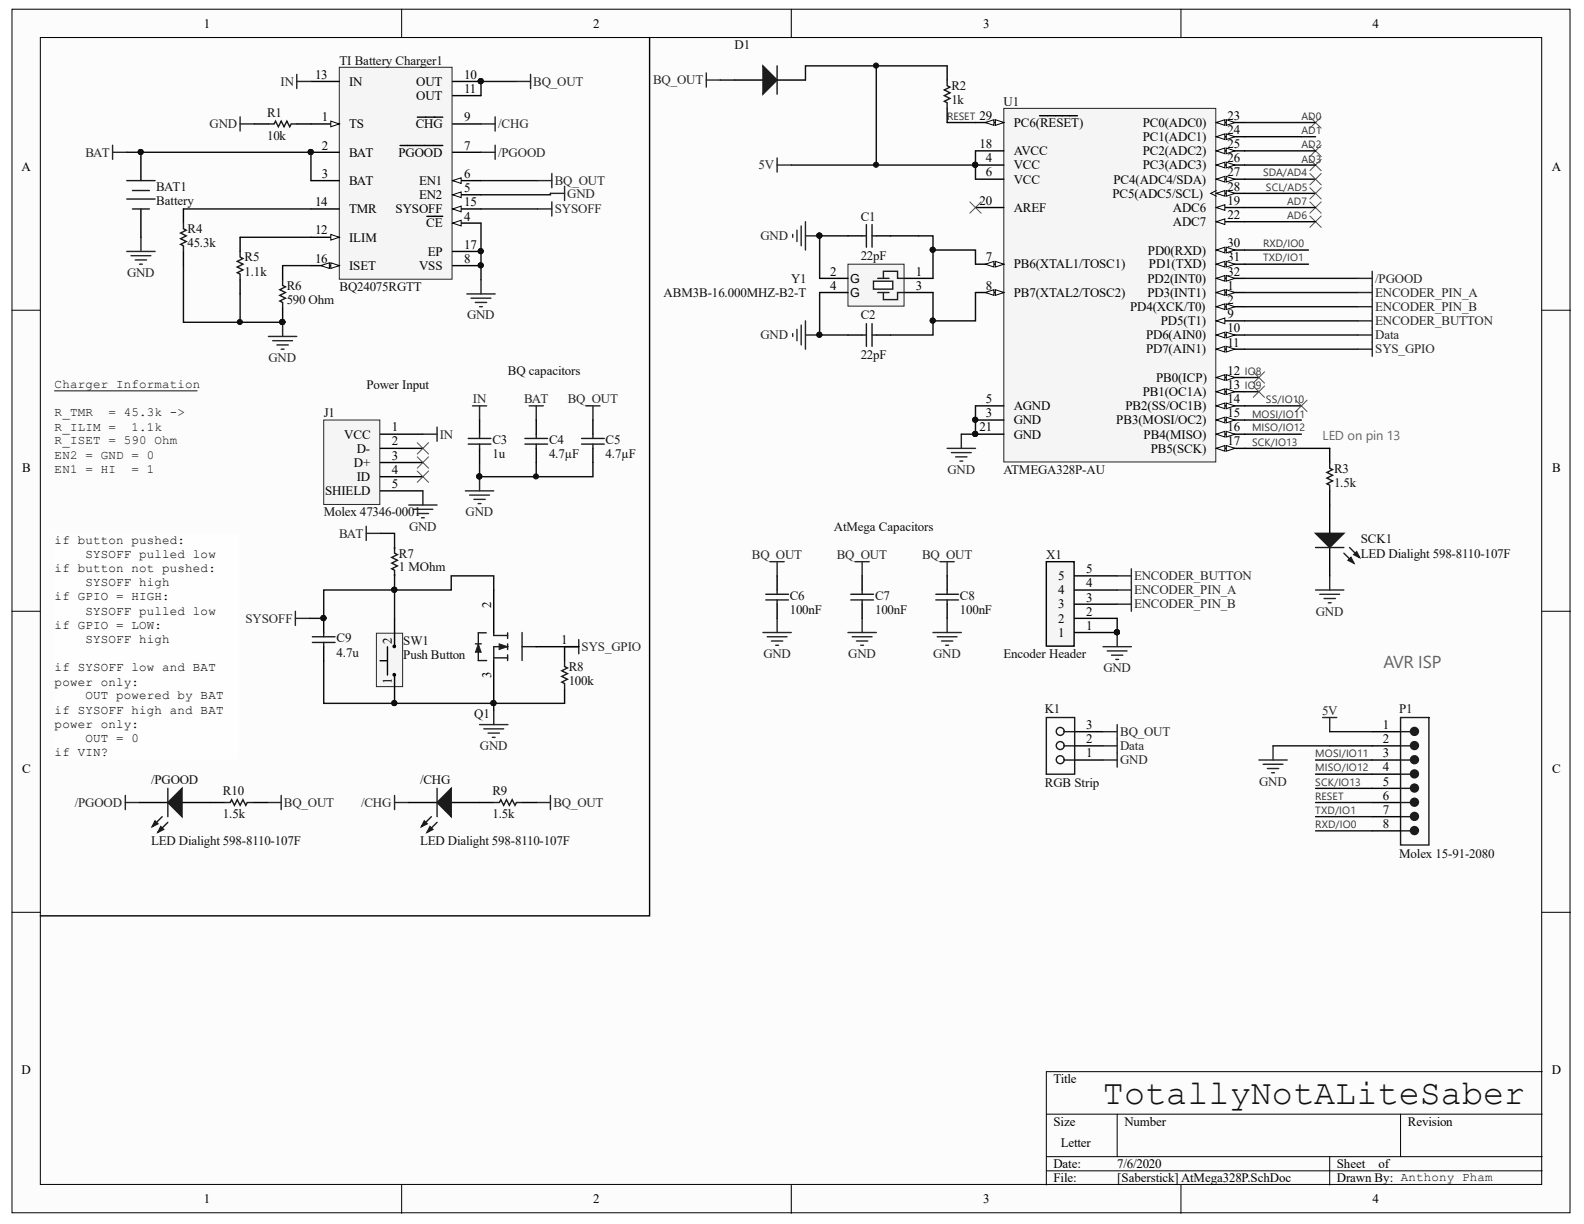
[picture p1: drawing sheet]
<svg xmlns="http://www.w3.org/2000/svg" width="279mm" height="216mm" viewBox="0 0 279 216" stroke-linecap="round" stroke-linejoin="round" font-family="sans-serif">
<defs><g id="words">
<text font-size="6.2" fill="#0e0e0e" x="194.5" y="194.7">TotallyNotALiteSaber</text>
<text font-size="3" fill="#646464" x="244" y="117.8">AVR ISP</text>
<g font-size="2.3">
<text x="35.9" y="4.9">1</text>
<text x="104.6" y="4.9">2</text>
<text x="173.4" y="4.9">3</text>
<text x="242.1" y="4.9">4</text>
<text x="55.6" y="13.9">13</text>
<text x="61.6" y="15.1">IN</text>
<text x="73.4" y="15.1">OUT</text>
<text x="73.4" y="17.6">OUT</text>
<text x="81.9" y="13.9">10</text>
<text x="81.9" y="16.4">11</text>
<text x="56.8" y="21.4">1</text>
<text x="61.6" y="22.6">TS</text>
<text x="73.3" y="22.6">CHG</text>
<text x="81.9" y="21.4">9</text>
<text x="172.8" y="21.1">29</text>
<text x="178.8" y="22.4">PC6(RESET)</text>
<text x="201.6" y="22.4">PC0(ADC0)</text>
<text x="216.5" y="23.6">24</text>
<text x="216.5" y="21.1">23</text>
<text x="56.8" y="26.4">2</text>
<text x="61.6" y="27.7">BAT</text>
<text x="70.3" y="27.7">PGOOD</text>
<text x="81.9" y="26.4">7</text>
<text x="172.8" y="26.1">18</text>
<text x="173.9" y="28.6">4</text>
<text x="178.8" y="29.9">VCC</text>
<text x="178.8" y="27.4">AVCC</text>
<text x="201.6" y="29.9">PC3(ADC3)</text>
<text x="201.6" y="27.4">PC2(ADC2)</text>
<text x="201.6" y="24.9">PC1(ADC1)</text>
<text x="216.5" y="28.6">26</text>
<text x="216.5" y="26.1">25</text>
<text x="3.8" y="30.2">A</text>
<text x="56.8" y="31.4">3</text>
<text x="61.6" y="32.6">BAT</text>
<text x="73.9" y="35.1">EN2</text>
<text x="73.9" y="32.6">EN1</text>
<text x="81.9" y="33.8">5</text>
<text x="81.9" y="31.4">6</text>
<text x="173.9" y="31.1">6</text>
<text x="178.8" y="32.4">VCC</text>
<text x="196.2" y="34.8">PC5(ADC5/SCL)</text>
<text x="196.4" y="32.4">PC4(ADC4/SDA)</text>
<text x="216.5" y="33.7">28</text>
<text x="216.5" y="31.1">27</text>
<text x="273.7" y="30.2">A</text>
<text x="55.6" y="41.4">12</text>
<text x="55.6" y="36.4">14</text>
<text x="61.6" y="37.6">TMR</text>
<text x="69.8" y="37.6">SYSOFF</text>
<text x="75.2" y="40.1">CE</text>
<text x="81.9" y="38.9">4</text>
<text x="81.9" y="36.4">15</text>
<text x="172.8" y="36.1">20</text>
<text x="178.8" y="37.4">AREF</text>
<text x="206.9" y="39.8">ADC7</text>
<text x="206.9" y="37.4">ADC6</text>
<text x="216.5" y="38.6">22</text>
<text x="216.5" y="36.1">19</text>
<text x="55.6" y="46.3">16</text>
<text x="61.6" y="42.6">ILIM</text>
<text x="61.6" y="47.6">ISET</text>
<text x="73.9" y="47.6">VSS</text>
<text x="75.4" y="45.1">EP</text>
<text x="81.9" y="46.3">8</text>
<text x="81.9" y="43.9">17</text>
<text x="173.9" y="46.1">7</text>
<text x="178.8" y="47.4">PB6(XTAL1/TOSC1)</text>
<text x="202.5" y="44.9">PD0(RXD)</text>
<text x="202.7" y="47.4">PD1(TXD)</text>
<text x="216.5" y="46.1">31</text>
<text x="216.5" y="43.6">30</text>
<text x="146.4" y="51.1">4</text>
<text x="146.4" y="48.6">2</text>
<text x="161.6" y="48.6">1</text>
<text x="161.6" y="51.1">3</text>
<text x="173.9" y="51.1">8</text>
<text x="178.8" y="52.3">PB7(XTAL2/TOSC2)</text>
<text x="202.4" y="52.3">PD3(INT1)</text>
<text x="202.4" y="49.9">PD2(INT0)</text>
<text x="216.5" y="53.6">2</text>
<text x="216.5" y="51.1">1</text>
<text x="216.5" y="48.6">32</text>
<text x="199.4" y="54.9">PD4(XCK/T0)</text>
<text x="202.1" y="59.9">PD6(AIN0)</text>
<text x="204.8" y="57.3">PD5(T1)</text>
<text x="216.5" y="58.6">10</text>
<text x="216.5" y="56.1">9</text>
<text x="202.1" y="62.3">PD7(AIN1)</text>
<text x="216.5" y="61.1">11</text>
<text x="173.9" y="71.1">5</text>
<text x="201.6" y="69.9">PB1(OC1A)</text>
<text x="203.9" y="67.3">PB0(ICP)</text>
<text x="216.5" y="71.1">14</text>
<text x="216.5" y="68.6">13</text>
<text x="216.5" y="66.1">12</text>
<text x="60.7" y="77.4">VCC</text>
<text x="69.1" y="76.1">1</text>
<text x="172.8" y="76.1">21</text>
<text x="173.9" y="73.6">3</text>
<text x="178.8" y="74.8">GND</text>
<text x="178.8" y="77.4">GND</text>
<text x="178.8" y="72.4">AGND</text>
<text x="196.9" y="74.8">PB3(MOSI/OC2)</text>
<text x="198.5" y="72.4">PB2(SS/OC1B)</text>
<text x="201.7" y="77.4">PB4(MISO)</text>
<text x="216.5" y="76.1">16</text>
<text x="216.5" y="73.6">15</text>
<text x="3.9" y="83.3">B</text>
<text x="62.4" y="82.4">D+</text>
<text x="62.9" y="79.8">D-</text>
<text x="69.1" y="78.6">2</text>
<text x="69.1" y="81.1">3</text>
<text x="69.1" y="83.6">4</text>
<text x="203" y="79.8">PB5(SCK)</text>
<text x="216.5" y="78.6">17</text>
<text x="273.8" y="83.3">B</text>
<text x="57.3" y="87.4">SHIELD</text>
<text x="62.9" y="84.8">ID</text>
<text x="69.1" y="86.1">5</text>
<text x="191.6" y="101.1">5</text>
<text x="86.6" y="107.2" transform="rotate(-90 86.6 107.2)">2</text>
<text x="186.7" y="102.3">5</text>
<text x="186.7" y="104.9">4</text>
<text x="186.7" y="107.3">3</text>
<text x="191.6" y="103.6">4</text>
<text x="191.6" y="106.1">3</text>
<text x="69.1" y="113.6" transform="rotate(-90 69.1 113.6)">2</text>
<text x="99" y="113.6">1</text>
<text x="186.7" y="109.8">2</text>
<text x="186.7" y="112.3">1</text>
<text x="191.6" y="108.6">2</text>
<text x="191.6" y="111.1">1</text>
<text x="86.6" y="119.7" transform="rotate(-90 86.6 119.7)">3</text>
<text x="69.1" y="120.7" transform="rotate(-90 69.1 120.7)">1</text>
<text x="191.6" y="131.1">2</text>
<text x="191.6" y="128.5">3</text>
<text x="243.9" y="128.5">1</text>
<text x="243.9" y="131.1">2</text>
<text x="3.9" y="136.4">C</text>
<text x="191.6" y="133.6">1</text>
<text x="243.9" y="133.6">3</text>
<text x="243.9" y="136.1">4</text>
<text x="273.8" y="136.4">C</text>
<text x="243.9" y="138.6">5</text>
<text x="243.9" y="141">6</text>
<text x="243.9" y="143.6">7</text>
<text x="243.9" y="146">8</text>
<text x="3.8" y="189.5">D</text>
<text x="185.8" y="191">Title</text>
<text x="273.7" y="189.5">D</text>
<text x="185.8" y="198.5">Size</text>
<text x="187.1" y="202.3">Letter</text>
<text x="198.3" y="198.5">Number</text>
<text x="248.3" y="198.5">Revision</text>
<text x="185.8" y="206.1">Date:</text>
<text x="185.8" y="208.5">File:</text>
<text x="197.1" y="206.1">7/6/2020</text>
<text x="197.1" y="208.5">[Saberstick] AtMega328P.SchDoc</text>
<text x="235.8" y="206.1">Sheet</text>
<text x="235.8" y="208.5">Drawn By: Anthony Pham</text>
<text x="243.1" y="206.1">of</text>
<text x="35.9" y="212.2">1</text>
<text x="104.6" y="212.2">2</text>
<text x="173.4" y="212.2">3</text>
<text x="242.1" y="212.2">4</text>
</g>
<g font-size="2.3" fill="#0e0e0e">
<text x="59.9" y="11.4">TI Battery Charger1</text>
<text x="129.6" y="8.6">D1</text>
<text x="167.8" y="15.9">R2</text>
<text x="47.1" y="20.6">R1</text>
<text x="167.8" y="18.4">1k</text>
<text x="177" y="18.6">U1</text>
<text x="47.1" y="24.6">10k</text>
<text x="27.6" y="33.7">BAT1</text>
<text x="27.6" y="36.1">Battery</text>
<text x="33.1" y="41.1">R4</text>
<text x="151.8" y="38.9">C1</text>
<text x="33.1" y="43.6">45.3k</text>
<text x="43.1" y="46.1">R5</text>
<text x="151.8" y="45.8">22pF</text>
<text x="43.1" y="48.6">1.1k</text>
<text x="50.6" y="51.1">R6</text>
<text x="50.6" y="53.6">590 Ohm</text>
<text x="59.9" y="51.3">BQ24075RGTT</text>
<text x="117.1" y="52.3">ABM3B-16.000MHZ-B2-T</text>
<text x="139.6" y="49.9">Y1</text>
<text x="151.8" y="56.3">C2</text>
<text x="151.8" y="63.3">22pF</text>
<text x="64.6" y="68.6">Power Input</text>
<text x="89.6" y="66.1">BQ capacitors</text>
<text x="57.1" y="73.6">J1</text>
<text x="86.9" y="78.3">C3</text>
<text x="86.9" y="80.8">1u</text>
<text x="96.8" y="78.3">C4</text>
<text x="96.8" y="80.8">4.7µF</text>
<text x="106.8" y="78.3">C5</text>
<text x="106.8" y="80.8">4.7µF</text>
<text x="177" y="83.6">ATMEGA328P-AU</text>
<text x="235.3" y="83.4">R3</text>
<text x="235.3" y="85.8">1.5k</text>
<text x="57.1" y="91.1">Molex 47346-0001</text>
<text x="147.1" y="93.6">AtMega Capacitors</text>
<text x="240" y="95.8">SCK1</text>
<text x="70.4" y="98.3">R7</text>
<text x="70.4" y="100.8">1 MOhm</text>
<text x="184.6" y="98.6">X1</text>
<text x="240" y="98.3">LED Dialight 598-8110-107F</text>
<text x="139.3" y="105.9">C6</text>
<text x="154.4" y="105.9">C7</text>
<text x="169.3" y="105.9">C8</text>
<text x="59.4" y="113.3">C9</text>
<text x="71.1" y="113.7">SW1</text>
<text x="139.3" y="108.3">100nF</text>
<text x="154.4" y="108.3">100nF</text>
<text x="169.3" y="108.3">100nF</text>
<text x="59.4" y="115.8">4.7u</text>
<text x="71.1" y="116.2">Push Button</text>
<text x="100.3" y="118.3">R8</text>
<text x="177" y="116.1">Encoder Header</text>
<text x="100.3" y="120.8">100k</text>
<text x="184.3" y="125.8">K1</text>
<text x="246.8" y="125.8">P1</text>
<text x="83.7" y="126.6">Q1</text>
<text x="26.6" y="138.3">/PGOOD</text>
<text x="39.3" y="140.3">R10</text>
<text x="74.1" y="138.3">/CHG</text>
<text x="86.9" y="140.3">R9</text>
<text x="184.3" y="138.8">RGB Strip</text>
<text x="26.6" y="149.1">LED Dialight 598-8110-107F</text>
<text x="39.3" y="144.3">1.5k</text>
<text x="74.1" y="149.1">LED Dialight 598-8110-107F</text>
<text x="86.9" y="144.3">1.5k</text>
<text x="246.8" y="151.3">Molex 15-91-2080</text>
</g>
<g font-size="2.3" fill="#262626">
<text x="49.5" y="15.1">IN</text>
<text x="94.1" y="15.1">BQ_OUT</text>
<text x="115.2" y="14.9">BQ_OUT</text>
<text x="37" y="22.6">GND</text>
<text x="87.9" y="22.6">/CHG</text>
<text x="15.1" y="27.7">BAT</text>
<text x="87.9" y="27.7">/PGOOD</text>
<text x="133.8" y="29.9">5V</text>
<text x="97.9" y="32.6">BQ_OUT</text>
<text x="100.1" y="34.8">GND</text>
<text x="97.9" y="37.6">SYSOFF</text>
<text x="134.1" y="42.4">GND</text>
<text x="22.4" y="48.9">GND</text>
<text x="242.6" y="52.3">ENCODER_PIN_A</text>
<text x="242.6" y="49.9">/PGOOD</text>
<text x="82.4" y="56.3">GND</text>
<text x="134.1" y="59.9">GND</text>
<text x="242.6" y="59.9">Data</text>
<text x="242.6" y="57.3">ENCODER_BUTTON</text>
<text x="242.6" y="54.9">ENCODER_PIN_B</text>
<text x="47.4" y="63.8">GND</text>
<text x="242.6" y="62.3">SYS_GPIO</text>
<text x="83.4" y="71.1">IN</text>
<text x="92.4" y="71.1">BAT</text>
<text x="100.1" y="71.1">BQ_OUT</text>
<text x="77.6" y="77.4">IN</text>
<text x="167.1" y="83.6">GND</text>
<text x="59.8" y="94.9">BAT</text>
<text x="72.1" y="93.6">GND</text>
<text x="82.1" y="91.1">GND</text>
<text x="132.6" y="98.6">BQ_OUT</text>
<text x="147.6" y="98.6">BQ_OUT</text>
<text x="162.6" y="98.6">BQ_OUT</text>
<text x="200" y="107.3">ENCODER_PIN_B</text>
<text x="200" y="104.9">ENCODER_PIN_A</text>
<text x="200" y="102.3">ENCODER_BUTTON</text>
<text x="43.3" y="109.8">SYSOFF</text>
<text x="232.1" y="108.6">GND</text>
<text x="102.6" y="114.8">SYS_GPIO</text>
<text x="134.7" y="116.1">GND</text>
<text x="149.6" y="116.1">GND</text>
<text x="164.6" y="116.1">GND</text>
<text x="194.6" y="118.6">GND</text>
<text x="197.6" y="129.8">BQ_OUT</text>
<text x="233.2" y="126.1">5V</text>
<text x="84.7" y="132.3">GND</text>
<text x="197.6" y="134.8">GND</text>
<text x="197.6" y="132.3">Data</text>
<text x="13.2" y="142.3">/PGOOD</text>
<text x="50.1" y="142.3">BQ_OUT</text>
<text x="63.7" y="142.3">/CHG</text>
<text x="97.6" y="142.3">BQ_OUT</text>
<text x="222.1" y="138.6">GND</text>
</g>
<text font-size="2.3" fill="#646464" x="233.3" y="77.5">LED on pin 13</text>
<g font-size="2.2">
<text x="150" y="49.9">G</text>
<text x="150" y="52.3">G</text>
<text x="9.6" y="95.9">if button pushed:</text>
<text x="9.6" y="100.9">if button not pushed:</text>
<text x="15.1" y="98.4">SYSOFF pulled low</text>
<text x="9.6" y="105.9">if GPIO = HIGH:</text>
<text x="15.1" y="103.4">SYSOFF high</text>
<text x="9.6" y="110.9">if GPIO = LOW:</text>
<text x="15.1" y="108.4">SYSOFF pulled low</text>
<text x="15.1" y="113.4">SYSOFF high</text>
<text x="9.6" y="118.4">if SYSOFF low and BAT</text>
<text x="9.6" y="120.9">power only:</text>
<text x="9.6" y="125.9">if SYSOFF high and BAT</text>
<text x="15.1" y="123.4">OUT powered by BAT</text>
<text x="9.6" y="128.4">power only:</text>
<text x="15.1" y="130.9">OUT = 0</text>
<text x="9.6" y="133.4">if VIN?</text>
</g>
<g font-size="2.2" fill="#0e0e0e">
<text x="9.6" y="68.4">Charger Information</text>
<text x="9.6" y="73.4">R_TMR</text>
<text x="9.6" y="75.9">R_ILIM =</text>
<text x="19.1" y="73.4">= 45.3k -&gt;</text>
<text x="23.2" y="75.9">1.1k</text>
<text x="9.6" y="78.4">R_ISET = 590 Ohm</text>
<text x="9.6" y="80.9">EN2 = GND = 0</text>
<text x="9.6" y="83.4">EN1 = HI</text>
<text x="23.2" y="83.4">= 1</text>
</g>
<g font-size="1.9" fill="#343434">
<text x="167" y="21.1">RESET</text>
<text x="229.6" y="23.7">AD1</text>
<text x="229.6" y="21.1">AD0</text>
<text x="229.6" y="28.7">AD3</text>
<text x="229.6" y="26.1">AD2</text>
<text x="222.8" y="31.1">SDA/AD4</text>
<text x="223.3" y="33.7">SCL/AD5</text>
<text x="227" y="38.6">AD6</text>
<text x="227" y="36.1">AD7</text>
<text x="222.8" y="46.1">TXD/IO1</text>
<text x="222.8" y="43.6">RXD/IO0</text>
<text x="219.6" y="66.1">IO8</text>
<text x="219.6" y="68.6">IO9</text>
<text x="223.3" y="71.1">SS/IO10</text>
<text x="220.8" y="73.7">MOSI/IO11</text>
<text x="220.8" y="76.1">MISO/IO12</text>
<text x="220.8" y="78.6">SCK/IO13</text>
<text x="232" y="136.1">MISO/IO12</text>
<text x="232" y="133.6">MOSI/IO11</text>
<text x="232" y="138.6">SCK/IO13</text>
<text x="232" y="143.6">TXD/IO1</text>
<text x="232" y="141">RESET</text>
<text x="232" y="146.1">RXD/IO0</text>
</g>
</g></defs>
<g fill="#fcfcfc" stroke="#000" stroke-width=".18">
<path d="M2.1 1.6h274.8v212.3h-274.8z"/>
<path d="M7.1 6.6h264.8v202.3h-264.8z"/>
</g>
<g fill="none" stroke="#000" stroke-width=".18">
<path d="M70.8 1.6v5M139.6 1.6v5M208.3 1.6v5M2.1 54.7h5M272 54.7h5M2.1 107.8h5M272 107.8h5M2.1 160.9h5M272 160.9h5M184.6 196.5h87.4M197.1 196.5v7.5M247 196.5v7.5"/>
<path d="M272 189h-87.4v20M70.8 209v5M139.6 209v5M184.6 204h87.4M184.6 206.5h87.4M208.3 209v5M234.5 204v5"/>
</g>
<path d="M19.9 25.6v2.5M19.9 26.9h2.5M82.3 51.8h5M83.1 52.6h3.5M83.8 53.3h2M84.6 54.1h.5M84.8 49.4v2.4" fill="none" stroke="#262626" stroke-width=".25"/>
<path d="M59.8 11.9h19.9v37.4h-19.9z" fill="#f5f5f5" stroke="#262626" stroke-width=".18"/>
<path d="M54.8 21.9h5" fill="none" stroke="#000" stroke-width=".25"/>
<path d="M58.3 21.4l1.5 .5-1.5 .5z" fill="#fcfcfc" stroke="#000" stroke-width=".18"/>
<path d="M54.8 26.9h5M54.8 31.9h5M79.8 39.4h5" fill="none" stroke="#000" stroke-width=".25"/>
<circle cx="54.8" cy="26.8" r=".45" fill="#0e0e0e" stroke="#0e0e0e" stroke-width=".18"/>
<path d="M79.8 39.4l1.5-.5v1z" fill="#fcfcfc" stroke="#000" stroke-width=".18"/>
<path d="M75.3 38.2h2.8M79.8 34.4h5" fill="none" stroke="#000" stroke-width=".25"/>
<path d="M79.8 34.4l1.5-.5v1z" fill="#fcfcfc" stroke="#000" stroke-width=".18"/>
<path d="M79.8 31.9h5" fill="none" stroke="#000" stroke-width=".25"/>
<path d="M79.8 31.9l1.5-.5v1z" fill="#fcfcfc" stroke="#000" stroke-width=".18"/>
<path d="M79.8 14.4h5M79.8 16.9h5M70.6 25.7h7.5M73.6 20.7h4.5M79.8 26.9h5M79.8 21.9h5M54.8 41.9h5M79.8 46.9h5" fill="none" stroke="#000" stroke-width=".25"/>
<g fill="#0e0e0e" stroke="#0e0e0e" stroke-width=".18">
<circle cx="84.8" cy="46.8" r=".45"/>
<circle cx="84.8" cy="14.3" r=".45"/>
</g>
<path d="M58.3 41.4l1.5 .5-1.5 .5z" fill="#fcfcfc" stroke="#000" stroke-width=".18"/>
<path d="M54.8 14.4h5M54.8 36.9h5M79.8 36.9h5" fill="none" stroke="#000" stroke-width=".25"/>
<path d="M79.8 36.9l1.5-.5v1z" fill="#fcfcfc" stroke="#000" stroke-width=".18"/>
<path d="M54.8 46.9h5" fill="none" stroke="#000" stroke-width=".25"/>
<g fill="#fcfcfc" stroke="#000" stroke-width=".18">
<path d="M58.3 46.4l1.5 .5-1.5 .5z"/>
<path d="M56.6 46.9l1.5-.5v1z"/>
</g>
<path d="M79.8 44.4h5" fill="none" stroke="#000" stroke-width=".25"/>
<g fill="#0e0e0e" stroke="#0e0e0e" stroke-width=".18">
<circle cx="84.8" cy="44.3" r=".45"/>
<circle cx="54.8" cy="26.8" r=".45"/>
<circle cx="84.8" cy="46.8" r=".45"/>
<circle cx="84.8" cy="14.3" r=".45"/>
<circle cx="49.8" cy="56.8" r=".45"/>
<circle cx="84.5" cy="84" r=".45"/>
</g>
<path d="M91.1 14.4h-6.3v2.5M22.4 26.9h32.4v5M32.4 36.9h22.4M84.8 36.9h10M84.8 31.9h10M84.8 39.4v10M97.1 34.1v.3h-12.3M42.4 41.9h12.4M49.9 46.9h4.9M104.6 81.6v2.5h-20" fill="none" stroke="#0e0e0e" stroke-width=".25"/>
<g fill="none" stroke="#262626" stroke-width=".25">
<path d="M52.3 13.1v2.5M52.3 14.4h2.5M91.1 14.4h2.5M93.6 13.1v2.5M42.4 21.9h2.5M42.4 20.6v2.5M84.8 21.9h2.5M84.8 26.9h2.5M87.3 20.6v2.5M87.3 25.6v2.5M94.8 36.9h2.5M97.3 35.6v2.5"/>
<path d="M22.4 44.4h5M23.1 45.1h3.5M23.9 45.9h2M24.6 46.6h.5M24.9 41.9v2.5M47.4 59.3h4.9M49.9 56.8v2.5M48.1 60.1h3.5M48.9 60.8h2M49.6 61.6h.5M83.3 71.6h2.5M84.6 71.6v2.5"/>
<path d="M93.3 71.6h2.5M94.6 71.6v2.5M103.3 71.6h2.5M104.6 71.6v2.5M64.6 92.8v2.5M64.6 94.1h2.5M82.1 86.6h5M82.8 87.3h3.5M83.6 88.1h2M84.3 88.8h.5M84.6 84.1v2.5M52.1 107.8v2.5"/>
<path d="M52.1 109.1h2.5M84.6 127.8h5M85.3 128.6h3.5M86.1 129.3h2M86.8 130.1h.5M87.1 125.3v2.5"/>
</g>
<path d="M184.6 99.1h4.9v14.9h-4.9z" fill="#f5f5f5" stroke="#000" stroke-width=".25"/>
<path d="M114.6 6.6v154.9h-107.5M189.6 101.6h7.5M189.6 104.1h7.5M189.6 106.6h7.5M189.6 109.1h7.5M189.6 111.6h7.5" fill="none" stroke="#000" stroke-width=".25"/>
<g fill="#0e0e0e" stroke="#0e0e0e" stroke-width=".18">
<circle cx="197" cy="111.5" r=".45"/>
<circle cx="42.3" cy="56.8" r=".45"/>
<circle cx="49.8" cy="56.8" r=".45"/>
<circle cx="94.5" cy="84" r=".45"/>
<circle cx="84.5" cy="84" r=".45"/>
</g>
<path d="M32.4 46.9v9.9h17.5M42.4 51.8v5M84.6 81.6v2.5M94.6 81.6v2.5M197.1 109.1v2.5" fill="none" stroke="#0e0e0e" stroke-width=".25"/>
<path d="M99.6 114.1h2.5M102.1 112.8v2.5M194.6 114.1h5M195.3 114.8h3.5M196.1 115.6h2M196.8 116.3h.5M197.1 111.6v2.5M197.1 106.6h2.5M197.1 104.1h2.5M197.1 101.6h2.5M199.6 100.3v7.5" fill="none" stroke="#262626" stroke-width=".25"/>
<path d="M66.4 111.7h4.6v9.4h-4.6z" fill="#f5f5f5" stroke="#262626" stroke-width=".18"/>
<g fill="none" stroke="#000" stroke-width=".25">
<path d="M67 116.5h1.3M68.3 114.1v5M69.6 109.1v5M69.6 119.1v5M87.1 104.1v7.5M87.1 116.6v7.5M94.6 114.1h7.5M189.6 134.1h5M189.6 131.6h5M189.6 129.1h5"/>
<circle cx="69.5" cy="114" r=".2"/>
<circle cx="69.5" cy="119" r=".2"/>
</g>
<g fill="#0e0e0e" stroke="#0e0e0e" stroke-width=".18">
<circle cx="69.5" cy="124" r=".45"/>
<circle cx="87" cy="124" r=".45"/>
</g>
<g fill="none" stroke="#1c1c1c" stroke-width=".25">
<path d="M83.9 113.6h1M84.4 114.8v1.7h1.4M85.8 111.6h-1.4v2M87.1 111.6v.5h2.4M87.1 116h2.4M89.5 114.1h-2.4v2.4M89.5 111.6v1M89.5 113.6v1M89.5 115.5v1M92.1 114.1h2.5M92.1 111.6v4.9M184.6 126.6h5v10h-5z"/>
<path d="M187.8 129.1h1.8M187.8 131.6h1.8M187.8 134.1h1.8"/>
</g>
<g fill="#1c1c1c" stroke="#1c1c1c" stroke-width=".18">
<path d="M84.4 113.6l.5 1.4h-1z"/>
<path d="M88 113.6l1.5 .5-1.5 .5z"/>
</g>
<path d="M87.1 124.1v1.2" fill="none" stroke="#0e0e0e" stroke-width=".25"/>
<path d="M9.6 68.9h25.2" fill="none" stroke="#0e0e0e" stroke-width=".18"/>
<path d="M9.6 94.1h32.4v39.9h-32.4z" fill="#fefefe" stroke="#fefefe" stroke-width=".18"/>
<g fill="#fefefe" stroke="#1c1c1c" stroke-width=".25">
<circle cx="187" cy="134" r=".7"/>
<circle cx="187" cy="131.5" r=".7"/>
<circle cx="187" cy="129" r=".7"/>
</g>
<g fill="none" stroke="#262626" stroke-width=".25">
<path d="M134.6 111.6h5M135.3 112.3h3.5M136.1 113.1h2M136.8 113.8h.5M137.1 109.1v2.5M149.6 111.6h5M150.3 112.3h3.5M151.1 113.1h2M151.8 113.8h.5M152.1 109.1v2.5M164.6 111.6h5M165.3 112.3h3.5"/>
<path d="M166.1 113.1h2M166.8 113.8h.5M167.1 109.1v2.5M194.6 134.1h2.5M194.6 131.6h2.5M197.1 130.3v5M22.1 141.6h2.5M22.1 140.3v2.5M47.1 141.6h2.5M49.6 140.3v2.5M69.6 140.3v2.5M69.6 141.6h2.5"/>
<path d="M94.6 141.6h2.5M97.1 140.3v2.5"/>
</g>
<path d="M69.6 104.1h-12.5v5h-2.5M87.1 104.1v-2.5h-7.5v2.5h-10v5" fill="none" stroke="#0e0e0e" stroke-width=".25"/>
<g fill="#0e0e0e" stroke="#0e0e0e" stroke-width=".18">
<circle cx="69.5" cy="104" r=".45"/>
<circle cx="57" cy="109" r=".45"/>
</g>
<path d="M57.1 74.1h9.9v14.9h-9.9z" fill="#f5f5f5" stroke="#262626" stroke-width=".18"/>
<g fill="none" stroke="#000" stroke-width=".25">
<path d="M24.9 26.9v5M24.9 36.9v5M32.4 36.9v2.5M44.9 21.9h2.5M52.3 21.9h2.5M32.4 44.4v2.5M42.4 41.9v2.5M42.4 49.4v2.4M49.9 46.9v2.5M49.9 54.3v2.5M67.1 76.6h7.5M67.1 79.1h7.5"/>
<path d="M84.6 74.1v2.5M84.6 79.1v2.5M67.1 81.6h7.5M67.1 84.1h7.5M67.1 86.6h7.5M69.6 96.6v.2M57.1 109.1v2.5M57.1 114.1v2.5M69.6 101.3v.3M99.6 114.1v2.5M137.1 101.6v2.5M137.1 106.6v2.5"/>
<path d="M152.1 101.6v2.5M152.1 106.6v2.5M167.1 101.6v2.5M167.1 106.6v2.5M99.6 121.6v2.5M24.6 141.6h5M32.1 141.6h7.5M44.6 141.6h2.5M72.1 141.6h5M79.6 141.6h7.5M92.1 141.6h2.5"/>
</g>
<g fill="none" stroke="#262626" stroke-width=".25">
<path d="M74.6 76.6h2.5M77.1 75.3v2.5M72.1 89.1h5M72.8 89.8h3.5M73.6 90.6h2M74.3 91.3h.5M74.6 86.6v2.5M135.8 99.1h2.5M137.1 99.1v2.5M150.8 99.1h2.5M152.1 99.1v2.5M165.8 99.1h2.5"/>
<path d="M167.1 99.1v2.5M194.6 129.1h2.5M197.1 127.8v2.5"/>
</g>
<g fill="#0e0e0e" stroke="#0e0e0e" stroke-width=".18">
<circle cx="24.8" cy="26.8" r=".45"/>
<circle cx="49.8" cy="56.8" r=".45"/>
<circle cx="69.5" cy="104" r=".45"/>
<circle cx="57" cy="109" r=".45"/>
</g>
<g fill="none" stroke="#1c1c1c" stroke-width=".25">
<path d="M22.4 35.1h5M22.4 31.9h5M23.4 33.6h3M23.4 36.9h3M32.4 39.4v1l.5 .2-1 .5 1 .5-1 .5 1 .5-1 .5 .5 .3v1M47.4 21.9h1l.2-.5 .5 1 .5-1 .5 1 .5-1 .5 1 .3-.5h.9M42.4 44.4v1l.5 .2-1 .5 1 .5-1 .5 1 .5-1 .5 .5 .3v1M49.9 49.4v.9l.5 .3-1 .5 1 .5-1 .5 1 .5-1 .5 .5 .2v1M82.6 77.3h4M82.6 78.3h4M84.6 76.6v.7M84.6 78.3v.8"/>
<path d="M69.6 96.6v1l.5 .2-1 .5 1 .5-1 .5 1 .5-1 .5 .5 .3v1M55.1 112.3h4M55.1 113.3h4M57.1 111.6v.7M57.1 113.3v.8M99.6 116.6v1l.5 .2-1 .5 1 .5-1 .5 1 .5-1 .5 .5 .3v1M135.1 104.8h4M135.1 105.8h4M137.1 104.1v.7M137.1 105.8v.8M150.1 104.8h4M150.1 105.8h4"/>
<path d="M152.1 104.1v.7M152.1 105.8v.8M165.1 104.8h4M165.1 105.8h4M167.1 104.1v.7M167.1 105.8v.8M29.6 139.1v5M77.1 139.1v5M28.6 144.1l-1.7 1.7M29.6 145.1l-1.7 1.7M39.6 141.6h1l.3-.5 .5 1 .5-1 .5 1 .5-1 .5 1 .2-.5h1M76.1 144.1l-1.8 1.7"/>
<path d="M77.1 145.1l-1.8 1.7M87.1 141.6h1l.2-.5 .5 1 .5-1 .5 1 .5-1 .5 1 .3-.5h1"/>
</g>
<path d="M67.1 94.1h2.5v2.5M57.1 116.6v7.5h42.5M69.6 101.6v2.5" fill="none" stroke="#0e0e0e" stroke-width=".25"/>
<g fill="#1c1c1c" stroke="#1c1c1c" stroke-width=".25">
<path d="M77.1 141.6l2.5-2.5v5z"/>
<path d="M74.8 144.8l.5 .5-1 .5z"/>
<path d="M75.8 145.8l.5 .5-1 .5z"/>
<path d="M29.6 141.6l2.5-2.5v5z"/>
<path d="M27.4 144.8l.5 .5-1 .5z"/>
<path d="M28.4 145.8l.5 .5-1 .5z"/>
</g>
<path d="M73.6 78.1l2 2M75.6 78.1l-2 2M73.6 80.6l2 2M73.6 83.1l2 2M75.6 80.6l-2 2M75.6 83.1l-2 2" fill="none" stroke="#4c4c4c" stroke-width=".18"/>
<path d="M177.1 19.1h37.4v62.4h-37.4z" fill="#f5f5f5" stroke="#262626" stroke-width=".18"/>
<path d="M214.6 79.1h5" fill="none" stroke="#000" stroke-width=".25"/>
<g fill="#fcfcfc" stroke="#000" stroke-width=".18">
<path d="M214.6 79.1l1.5-.5v1z"/>
<path d="M216.3 78.6l1.5 .5-1.5 .5z"/>
</g>
<path d="M172.1 51.6h5" fill="none" stroke="#000" stroke-width=".25"/>
<g fill="#fcfcfc" stroke="#000" stroke-width=".18">
<path d="M175.6 51.1l1.5 .5-1.5 .5z"/>
<path d="M173.8 51.6l1.5-.5v1z"/>
</g>
<path d="M172.1 46.6h5" fill="none" stroke="#000" stroke-width=".25"/>
<g fill="#fcfcfc" stroke="#000" stroke-width=".18">
<path d="M175.6 46.1l1.5 .5-1.5 .5z"/>
<path d="M173.8 46.6l1.5-.5v1z"/>
</g>
<path d="M172.1 29.1h5M172.1 31.6h5M172.1 36.6h5M172.1 26.6h5M172.1 74.1h5M172.1 76.6h5M172.1 71.6h5M214.6 76.6h5" fill="none" stroke="#000" stroke-width=".25"/>
<g fill="#0e0e0e" stroke="#0e0e0e" stroke-width=".18">
<circle cx="172" cy="74" r=".45"/>
<circle cx="172" cy="76.5" r=".45"/>
<circle cx="172" cy="29.1" r=".45"/>
</g>
<g fill="#fcfcfc" stroke="#000" stroke-width=".18">
<path d="M214.6 76.6l1.5-.5v1z"/>
<path d="M216.3 76.1l1.5 .5-1.5 .5z"/>
</g>
<path d="M214.6 74.1h5" fill="none" stroke="#000" stroke-width=".25"/>
<g fill="#fcfcfc" stroke="#000" stroke-width=".18">
<path d="M214.6 74.1l1.5-.5v1z"/>
<path d="M216.3 73.6l1.5 .5-1.5 .5z"/>
</g>
<path d="M214.6 71.6h5" fill="none" stroke="#000" stroke-width=".25"/>
<g fill="#fcfcfc" stroke="#000" stroke-width=".18">
<path d="M214.6 71.6l1.5-.5v1z"/>
<path d="M216.3 71.1l1.5 .5-1.5 .5z"/>
</g>
<path d="M214.6 69.1h5" fill="none" stroke="#000" stroke-width=".25"/>
<g fill="#fcfcfc" stroke="#000" stroke-width=".18">
<path d="M214.6 69.1l1.5-.5v1z"/>
<path d="M216.3 68.6l1.5 .5-1.5 .5z"/>
</g>
<path d="M214.6 66.6h5" fill="none" stroke="#000" stroke-width=".25"/>
<g fill="#fcfcfc" stroke="#000" stroke-width=".18">
<path d="M214.6 66.6l1.5-.5v1z"/>
<path d="M216.3 66.1l1.5 .5-1.5 .5z"/>
</g>
<path d="M214.6 61.6h5" fill="none" stroke="#000" stroke-width=".25"/>
<g fill="#fcfcfc" stroke="#000" stroke-width=".18">
<path d="M214.6 61.6l1.5-.5v1z"/>
<path d="M216.3 61.1l1.5 .5-1.5 .5z"/>
</g>
<path d="M214.6 59.1h5" fill="none" stroke="#000" stroke-width=".25"/>
<g fill="#fcfcfc" stroke="#000" stroke-width=".18">
<path d="M214.6 59.1l1.5-.5v1z"/>
<path d="M216.3 58.6l1.5 .5-1.5 .5z"/>
</g>
<path d="M214.6 56.6h5" fill="none" stroke="#000" stroke-width=".25"/>
<path d="M214.6 56.6l1.5-.5v1z" fill="#fcfcfc" stroke="#000" stroke-width=".18"/>
<path d="M214.6 54.1h5" fill="none" stroke="#000" stroke-width=".25"/>
<g fill="#fcfcfc" stroke="#000" stroke-width=".18">
<path d="M214.6 54.1l1.5-.5v1z"/>
<path d="M216.3 53.6l1.5 .5-1.5 .5z"/>
</g>
<path d="M214.6 51.6h5" fill="none" stroke="#000" stroke-width=".25"/>
<g fill="#fcfcfc" stroke="#000" stroke-width=".18">
<path d="M214.6 51.6l1.5-.5v1z"/>
<path d="M216.3 51.1l1.5 .5-1.5 .5z"/>
</g>
<path d="M214.6 49.1h5" fill="none" stroke="#000" stroke-width=".25"/>
<g fill="#fcfcfc" stroke="#000" stroke-width=".18">
<path d="M214.6 49.1l1.5-.5v1z"/>
<path d="M216.3 48.6l1.5 .5-1.5 .5z"/>
</g>
<path d="M214.6 46.6h5" fill="none" stroke="#000" stroke-width=".25"/>
<g fill="#fcfcfc" stroke="#000" stroke-width=".18">
<path d="M214.6 46.6l1.5-.5v1z"/>
<path d="M216.3 46.1l1.5 .5-1.5 .5z"/>
</g>
<path d="M214.6 44.1h5" fill="none" stroke="#000" stroke-width=".25"/>
<g fill="#fcfcfc" stroke="#000" stroke-width=".18">
<path d="M214.6 44.1l1.5-.5v1z"/>
<path d="M216.3 43.6l1.5 .5-1.5 .5z"/>
</g>
<path d="M214.6 39.1h5" fill="none" stroke="#000" stroke-width=".25"/>
<path d="M214.6 39.1l1.5-.5v1z" fill="#fcfcfc" stroke="#000" stroke-width=".18"/>
<path d="M214.6 36.6h5" fill="none" stroke="#000" stroke-width=".25"/>
<path d="M214.6 36.6l1.5-.5v1z" fill="#fcfcfc" stroke="#000" stroke-width=".18"/>
<path d="M214.6 34.1h5" fill="none" stroke="#000" stroke-width=".25"/>
<path d="M214.6 33.6l-1 .5 1 .5" fill="none" stroke="#000" stroke-width=".18"/>
<g fill="#fcfcfc" stroke="#000" stroke-width=".18">
<path d="M214.6 34.1l1.5-.5v1z"/>
<path d="M216.3 33.6l1.5 .5-1.5 .5z"/>
</g>
<path d="M214.6 31.6h5" fill="none" stroke="#000" stroke-width=".25"/>
<g fill="#fcfcfc" stroke="#000" stroke-width=".18">
<path d="M214.6 31.6l1.5-.5v1z"/>
<path d="M216.3 31.1l1.5 .5-1.5 .5z"/>
</g>
<path d="M214.6 29.1h5" fill="none" stroke="#000" stroke-width=".25"/>
<g fill="#fcfcfc" stroke="#000" stroke-width=".18">
<path d="M214.6 29.1l1.5-.5v1z"/>
<path d="M216.3 28.6l1.5 .5-1.5 .5z"/>
</g>
<path d="M214.6 26.6h5" fill="none" stroke="#000" stroke-width=".25"/>
<g fill="#fcfcfc" stroke="#000" stroke-width=".18">
<path d="M214.6 26.6l1.5-.5v1z"/>
<path d="M216.3 26.1l1.5 .5-1.5 .5z"/>
</g>
<path d="M214.6 24.1h5" fill="none" stroke="#000" stroke-width=".25"/>
<g fill="#fcfcfc" stroke="#000" stroke-width=".18">
<path d="M214.6 24.1l1.5-.5v1z"/>
<path d="M216.3 23.6l1.5 .5-1.5 .5z"/>
</g>
<path d="M214.6 21.6h5" fill="none" stroke="#000" stroke-width=".25"/>
<g fill="#fcfcfc" stroke="#000" stroke-width=".18">
<path d="M214.6 21.6l1.5-.5v1z"/>
<path d="M216.3 21.1l1.5 .5-1.5 .5z"/>
</g>
<path d="M172.1 21.6h5" fill="none" stroke="#000" stroke-width=".25"/>
<g fill="#fcfcfc" stroke="#000" stroke-width=".18">
<path d="M175.6 21.1l1.5 .5-1.5 .5z"/>
<path d="M173.8 21.6l1.5-.5v1z"/>
</g>
<g fill="none" stroke="#000" stroke-width=".25">
<path d="M167.1 19.1v2.5h5M167.1 11.6v2.5M183.4 20.4h6.7M219.6 34.1h12.4M219.6 31.6h12.4M219.6 29.1h12.4M219.6 36.6h12.4M219.6 26.6h12.4M219.6 24.1h9.9M219.6 39.1h12.4M149.6 41.6h2.5M149.6 59.1h2.5"/>
<path d="M154.6 41.6h7.5M154.6 59.1h2.5M219.6 46.6h11.2M219.6 44.1h11.2M219.6 71.6h9.9M219.6 74.1h9.9M219.6 76.6h9.9M219.6 79.1h14.9v2.5M234.5 86.6v7.5M234.5 96.6v5"/>
</g>
<g fill="#0e0e0e" stroke="#0e0e0e" stroke-width=".18">
<circle cx="172" cy="74" r=".45"/>
<circle cx="172" cy="76.5" r=".45"/>
<circle cx="172" cy="29.1" r=".45"/>
<circle cx="144.5" cy="41.6" r=".45"/>
<circle cx="144.5" cy="59" r=".45"/>
</g>
<g fill="none" stroke="#4c4c4c" stroke-width=".18">
<path d="M171.1 35.6l2 2M173.1 35.6l-2 2M231 38.1l2 2M231 35.6l2 2M231 33.1l2 2M231 30.6l2 2M231 28.1l2 2M231 25.6l2 2M231 20.6l2 2M233 38.1l-2 2M233 35.6l-2 2M233 33.1l-2 2"/>
<path d="M233 30.6l-2 2M233 28.1l-2 2M233 25.6l-2 2M233 20.6l-2 2M221.1 65.6l1.9 2M221.1 68.1l1.9 2M223 65.6l-1.9 2M223 68.1l-1.9 2M228.5 70.6l2 2M230.5 70.6l-2 2"/>
</g>
<g fill="none" stroke="#0e0e0e" stroke-width=".25">
<path d="M172.1 26.6v5M219.6 21.6h12.4M229.5 24.1h2.5M144.6 51.6v7.5h5M149.6 41.6h-5v7.5M219.6 59.1h19.9M219.6 56.6h19.9M219.6 54.1h19.9M219.6 51.6h19.9M219.6 49.1h19.9M219.6 61.6h19.9M219.6 66.6h2.5"/>
<path d="M219.6 69.1h2.5"/>
</g>
<g fill="none" stroke="#262626" stroke-width=".25">
<path d="M124.6 12.9v2.5M124.6 14.1h2.5M141.3 39.9v3.5M142.1 39.1v5M139.8 41.4v.5M139.8 58.8v.5M140.6 40.6v2M140.6 58.1v2M141.3 57.3v3.5M142.1 59.1h2.5M142.1 56.6v5M142.1 41.6h2.5"/>
<path d="M239.5 59.1h2.5M239.5 56.6h2.5M239.5 54.1h2.5M239.5 51.6h2.5M239.5 49.1h2.5M242 47.9v14.9M239.5 61.6h2.5M232 104.1h5M232.8 104.8h3.5M233.5 105.6h2M234.3 106.3h.5M234.5 101.6v2.5"/>
</g>
<g fill="none" stroke="#1c1c1c" stroke-width=".25">
<path d="M167.1 14.1v1l.5 .3-1 .5 1 .5-1 .5 1 .5-1 .5 .5 .2v1M152.8 39.6v4M153.8 39.6v4M152.1 41.6h.7M152.1 59.1h.7M152.8 57.1v4M153.8 57.1v4M153.8 41.6h.8M153.8 59.1h.8M232 96.6h5M234.5 81.6v1l.5 .2-1 .5 1 .5-1 .5 1 .5-1 .5 .5 .3v1M237 97.6l1.8 1.7"/>
<path d="M238 96.6l1.8 1.7"/>
</g>
<g fill="#1c1c1c" stroke="#1c1c1c" stroke-width=".25">
<path d="M232 94.1h5l-2.5 2.5z"/>
<path d="M237.8 98.8l.5-.5 .5 1z"/>
<path d="M238.8 97.8l.5-.5 .5 1z"/>
</g>
<path d="M149.6 46.6h9.9v7.4h-9.9z" fill="#f5f5f5" stroke="#262626" stroke-width=".18"/>
<path d="M144.6 49.1h5M144.6 51.6h5M159.6 49.1h5M159.6 51.6h5" fill="none" stroke="#000" stroke-width=".25"/>
<path d="M154.8 49.1h2M154.8 51.6h2" fill="none" stroke="#1c1c1c" stroke-width=".25"/>
<path d="M154.1 49.6h3.4v1.4h-3.4z" fill="#fefefe" stroke="#1c1c1c" stroke-width=".25"/>
<g fill="none" stroke="#1c1c1c" stroke-width=".25">
<path d="M137.1 11.6v5M155.8 49.1v-1.2h2.5v1.2h1.3M155.8 51.6v1.2h2.5v-1.2h1.3M92.6 77.3h4M92.6 78.3h4M94.6 76.6v.7M94.6 78.3v.8M102.6 77.3h4M102.6 78.3h4M104.6 76.6v.7M104.6 78.3v.8M247 126.6h5v22.5h-5z"/>
<path d="M247 131.6h1.8M247 129.1h1.8M247 136.6h1.8M247 139.1h1.8M247 134.1h1.8M247 144.1h1.8M247 146.6h1.8M247 141.6h1.8"/>
</g>
<g fill="none" stroke="#262626" stroke-width=".25">
<path d="M94.8 31.9h2.5M97.1 34.1h2.5M97.3 30.6v2.5M99.6 32.9v2.5M137.1 27.9v2.5M137.1 29.1h2.5M167.1 79.1h5M167.8 79.8h3.5M169.6 76.6v2.5M168.6 80.6h2M169.3 81.3h.5M222.1 134.1h4.9"/>
<path d="M222.8 134.8h3.5M223.5 135.6h2M224.3 136.3h.5M224.5 131.6v2.5M233.3 126.6h2.5M234.5 126.6v2.5"/>
</g>
<g fill="none" stroke="#000" stroke-width=".25">
<path d="M129.6 14.1h5M137.1 14.1h5M94.6 74.1v2.5M94.6 79.1v2.5M104.6 74.1v2.5M104.6 79.1v2.5M232 139.1h15M232 134.1h15M232 136.6h15M234.5 131.6h12.5M242 129.1h5M242 141.6h5"/>
<path d="M242 144.1h5M242 146.6h5"/>
</g>
<g fill="#1c1c1c" stroke="#1c1c1c" stroke-width=".25">
<circle cx="249.5" cy="131.5" r=".7"/>
<circle cx="249.5" cy="144" r=".7"/>
<circle cx="249.5" cy="129" r=".7"/>
<circle cx="249.5" cy="146.5" r=".7"/>
<circle cx="249.5" cy="136.5" r=".7"/>
<circle cx="249.5" cy="139" r=".7"/>
<circle cx="249.5" cy="134" r=".7"/>
<circle cx="249.5" cy="141.5" r=".7"/>
</g>
<g fill="none" stroke="#0e0e0e" stroke-width=".25">
<path d="M127.1 14.1h2.5M154.6 11.6v17.5M167.1 11.6h-25v2.5M139.6 29.1h32.5M162.1 41.6h2.5v2.5M164.6 51.6v5h7.5v-5M164.6 56.6v2.5h-7.5M172.1 46.6v-2.5h-7.5v5M172.1 71.6v5h-2.5M224.5 131.6h10M234.5 129.1h7.5M232 141.6h10"/>
<path d="M232 144.1h10M232 146.6h10"/>
</g>
<g fill="#0e0e0e" stroke="#0e0e0e" stroke-width=".18">
<circle cx="164.5" cy="44.1" r=".45"/>
<circle cx="164.5" cy="56.5" r=".45"/>
<circle cx="172" cy="76.5" r=".45"/>
<circle cx="172" cy="29.1" r=".45"/>
<circle cx="154.5" cy="29.1" r=".45"/>
<circle cx="154.5" cy="11.6" r=".45"/>
</g>
<path d="M134.6 11.6l2.5 2.5-2.5 2.5z" fill="#1c1c1c" stroke="#1c1c1c" stroke-width=".25"/>
<use href="#words"/>
</svg>
